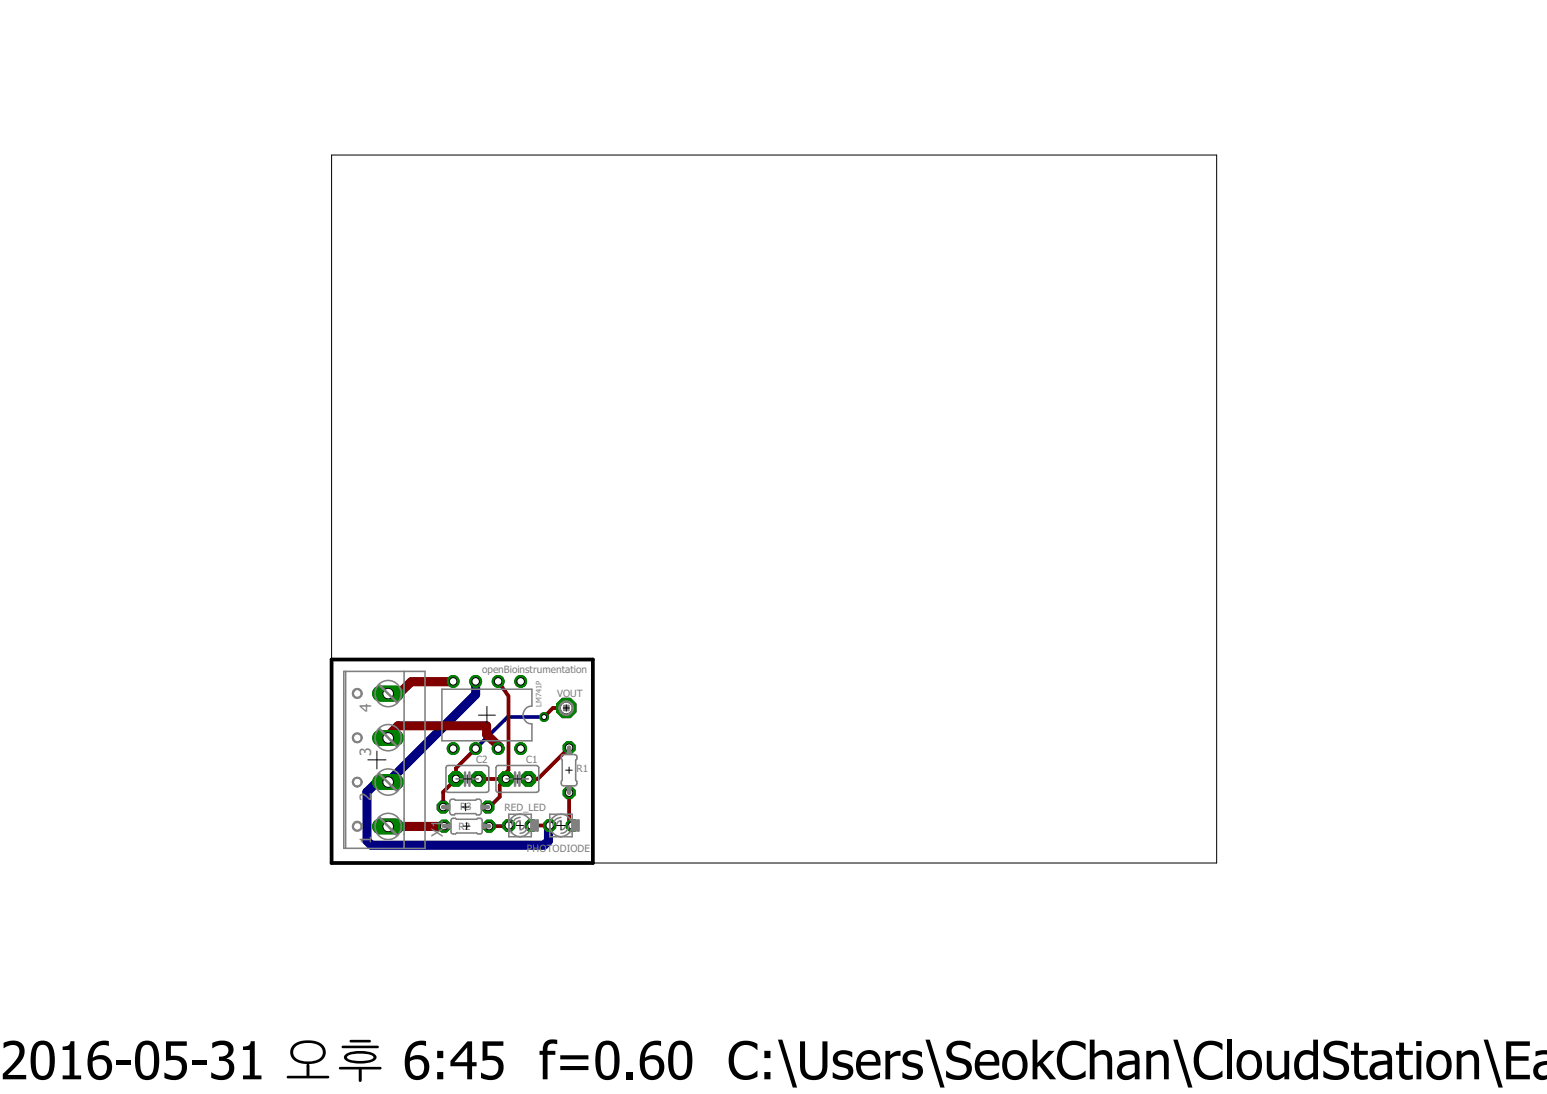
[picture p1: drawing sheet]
<svg xmlns="http://www.w3.org/2000/svg" width="105mm" height="74mm" viewBox="0 0 105 74" stroke-linecap="round" stroke-linejoin="round" font-family="sans-serif">
<defs><g id="words">
<text font-size="3.5" x="0" y="73.1">2016-05-31 오후 6:45 f=0.60 C:\Users\SeokChan\CloudStation\Eag</text>
<g font-size="1.1" fill="#808080">
<text x="25.1" y="51.2" transform="rotate(-90 25.1 51.2)">3</text>
<text x="25.1" y="48.2" transform="rotate(-90 25.1 48.2)">4</text>
<text x="25.1" y="57.2" transform="rotate(-90 25.1 57.2)">1</text>
<text x="25.1" y="54.2" transform="rotate(-90 25.1 54.2)">2</text>
<text x="30" y="56.7" transform="rotate(-90 30 56.7)">X1</text>
</g>
<g font-size=".7" fill="#808080">
<text x="32.6" y="45.6">openBioinstrumentation</text>
<text x="37.7" y="47.2">VOUT</text>
<text x="32.3" y="51.6">C2</text>
<text x="35.6" y="51.6">C1</text>
<text x="39" y="52.3">R1</text>
<text x="31.1" y="56.2">R2</text>
<text x="31.2" y="54.9">R3</text>
<text x="34.2" y="54.9">RED_LED</text>
<text x="35.7" y="57.7">PHOTODIODE</text>
</g>
<text font-size=".5" fill="#808080" x="36.7" y="47.9" transform="rotate(-90 36.7 47.9)">LM741P</text>
</g></defs>
<path d="M36.9 48.6h-2.5l-2.2 2.1" fill="none" stroke="#000080" stroke-width=".25"/>
<path d="M32.2 46.1v.9l-5.9 6h-.8l-.7 .6v3.3l.3 .3h11.8l.2-.3v-.9l.1-.1" fill="none" stroke="#000080" stroke-width=".61"/>
<circle cx="35.8" cy="52.7" r=".53" fill="#008000" stroke="#008000" stroke-width=".07"/>
<circle cx="35.8" cy="52.7" r=".25" fill="#fff" stroke="#000" stroke-width=".07"/>
<circle cx="34.3" cy="52.7" r=".53" fill="#008000" stroke="#008000" stroke-width=".07"/>
<circle cx="34.3" cy="52.7" r=".25" fill="#fff" stroke="#000" stroke-width=".07"/>
<circle cx="32.4" cy="52.7" r=".53" fill="#008000" stroke="#008000" stroke-width=".07"/>
<circle cx="32.4" cy="52.7" r=".25" fill="#fff" stroke="#000" stroke-width=".07"/>
<circle cx="30.9" cy="52.7" r=".53" fill="#008000" stroke="#008000" stroke-width=".07"/>
<circle cx="30.9" cy="52.7" r=".25" fill="#fff" stroke="#000" stroke-width=".07"/>
<circle cx="35.3" cy="46.1" r=".4" fill="#008000" stroke="#008000" stroke-width=".07"/>
<circle cx="35.3" cy="46.1" r=".25" fill="#fff" stroke="#000" stroke-width=".07"/>
<circle cx="33.7" cy="46.1" r=".4" fill="#008000" stroke="#008000" stroke-width=".07"/>
<circle cx="33.7" cy="46.1" r=".25" fill="#fff" stroke="#000" stroke-width=".07"/>
<circle cx="33.7" cy="50.7" r=".4" fill="#008000" stroke="#008000" stroke-width=".07"/>
<circle cx="33.7" cy="50.7" r=".25" fill="#fff" stroke="#000" stroke-width=".07"/>
<circle cx="35.3" cy="50.7" r=".4" fill="#008000" stroke="#008000" stroke-width=".07"/>
<circle cx="35.3" cy="50.7" r=".25" fill="#fff" stroke="#000" stroke-width=".07"/>
<circle cx="32.2" cy="46.1" r=".4" fill="#008000" stroke="#008000" stroke-width=".07"/>
<circle cx="32.2" cy="46.1" r=".25" fill="#fff" stroke="#000" stroke-width=".07"/>
<circle cx="30.7" cy="46.1" r=".4" fill="#008000" stroke="#008000" stroke-width=".07"/>
<circle cx="30.7" cy="46.1" r=".25" fill="#fff" stroke="#000" stroke-width=".07"/>
<circle cx="32.2" cy="50.7" r=".4" fill="#008000" stroke="#008000" stroke-width=".07"/>
<circle cx="32.2" cy="50.7" r=".25" fill="#fff" stroke="#000" stroke-width=".07"/>
<circle cx="30.7" cy="50.7" r=".4" fill="#008000" stroke="#008000" stroke-width=".07"/>
<circle cx="30.7" cy="50.7" r=".25" fill="#fff" stroke="#000" stroke-width=".07"/>
<circle cx="37.2" cy="55.9" r=".44" fill="#008000" stroke="#008000" stroke-width=".07"/>
<circle cx="37.2" cy="55.9" r=".25" fill="#fff" stroke="#000" stroke-width=".07"/>
<circle cx="38.8" cy="55.9" r=".44" fill="#008000" stroke="#008000" stroke-width=".07"/>
<circle cx="38.8" cy="55.9" r=".25" fill="#fff" stroke="#000" stroke-width=".07"/>
<circle cx="38.5" cy="53.7" r=".44" fill="#008000" stroke="#008000" stroke-width=".07"/>
<circle cx="38.5" cy="53.7" r=".25" fill="#fff" stroke="#000" stroke-width=".07"/>
<circle cx="38.5" cy="50.6" r=".44" fill="#008000" stroke="#008000" stroke-width=".07"/>
<circle cx="38.5" cy="50.6" r=".25" fill="#fff" stroke="#000" stroke-width=".07"/>
<circle cx="33" cy="54.7" r=".44" fill="#008000" stroke="#008000" stroke-width=".07"/>
<circle cx="33" cy="54.7" r=".25" fill="#fff" stroke="#000" stroke-width=".07"/>
<circle cx="30" cy="54.7" r=".44" fill="#008000" stroke="#008000" stroke-width=".07"/>
<circle cx="30" cy="54.7" r=".25" fill="#fff" stroke="#000" stroke-width=".07"/>
<circle cx="30.1" cy="55.9" r=".44" fill="#008000" stroke="#008000" stroke-width=".07"/>
<circle cx="30.1" cy="55.9" r=".25" fill="#fff" stroke="#000" stroke-width=".07"/>
<circle cx="33.1" cy="55.9" r=".44" fill="#008000" stroke="#008000" stroke-width=".07"/>
<circle cx="33.1" cy="55.9" r=".25" fill="#fff" stroke="#000" stroke-width=".07"/>
<circle cx="34.5" cy="55.9" r=".44" fill="#008000" stroke="#008000" stroke-width=".07"/>
<circle cx="34.5" cy="55.9" r=".25" fill="#fff" stroke="#000" stroke-width=".07"/>
<circle cx="36" cy="55.9" r=".44" fill="#008000" stroke="#008000" stroke-width=".07"/>
<circle cx="36" cy="55.9" r=".25" fill="#fff" stroke="#000" stroke-width=".07"/>
<circle cx="38.4" cy="47.9" r=".71" fill="#008000" stroke="#008000" stroke-width=".07"/>
<circle cx="38.4" cy="47.9" r=".4" fill="#fff" stroke="#000" stroke-width=".07"/>
<path d="M25.7 56h1.1" fill="none" stroke="#008000" stroke-width="1.1"/>
<circle cx="26.3" cy="56" r=".36" fill="#fff" stroke="#000" stroke-width=".07"/>
<path d="M25.7 53h1.1" fill="none" stroke="#008000" stroke-width="1.1"/>
<circle cx="26.3" cy="53" r=".36" fill="#fff" stroke="#000" stroke-width=".07"/>
<path d="M25.7 50h1.1" fill="none" stroke="#008000" stroke-width="1.1"/>
<circle cx="26.3" cy="50" r=".36" fill="#fff" stroke="#000" stroke-width=".07"/>
<path d="M25.7 47h1.1" fill="none" stroke="#008000" stroke-width="1.1"/>
<circle cx="26.3" cy="47" r=".36" fill="#fff" stroke="#000" stroke-width=".07"/>
<circle cx="36.9" cy="48.6" r=".3" fill="#008000" stroke="#008000" stroke-width=".07"/>
<circle cx="36.9" cy="48.6" r=".17" fill="#fff" stroke="#000" stroke-width=".07"/>
<path d="M32.2 50.7l-1.3 1.3v.7l-.9 .9v1.1M32.4 52.7h1.9M33.7 46.1l.7 1v5.1l-.1 .1v.4M34.3 52.7l-.5 .5v.8l-.7 .7h-.1M34.5 55.9h-1.4M36 55.9h1.2M38.4 47.9h-1l-.5 .7M38.5 50.6l-2.1 2.1h-.6M38.5 53.7v2l.3 .2" fill="none" stroke="#800000" stroke-width=".25"/>
<path d="M26.3 50v-.2l.6-.7h6.1v.6l.8 .9-.1 .1M30.1 55.9l-3.8 .1M30.7 46.1l-2.8 .1-.9 .8h-.7" fill="none" stroke="#800000" stroke-width=".61"/>
<circle cx="35.8" cy="52.7" r=".53" fill="#008000" stroke="#008000" stroke-width=".07"/>
<circle cx="35.8" cy="52.7" r=".25" fill="#fff" stroke="#000" stroke-width=".07"/>
<circle cx="34.3" cy="52.7" r=".53" fill="#008000" stroke="#008000" stroke-width=".07"/>
<circle cx="34.3" cy="52.7" r=".25" fill="#fff" stroke="#000" stroke-width=".07"/>
<circle cx="32.4" cy="52.7" r=".53" fill="#008000" stroke="#008000" stroke-width=".07"/>
<circle cx="32.4" cy="52.7" r=".25" fill="#fff" stroke="#000" stroke-width=".07"/>
<circle cx="30.9" cy="52.7" r=".53" fill="#008000" stroke="#008000" stroke-width=".07"/>
<circle cx="30.9" cy="52.7" r=".25" fill="#fff" stroke="#000" stroke-width=".07"/>
<circle cx="35.3" cy="46.1" r=".4" fill="#008000" stroke="#008000" stroke-width=".07"/>
<circle cx="35.3" cy="46.1" r=".25" fill="#fff" stroke="#000" stroke-width=".07"/>
<circle cx="33.7" cy="46.1" r=".4" fill="#008000" stroke="#008000" stroke-width=".07"/>
<circle cx="33.7" cy="46.1" r=".25" fill="#fff" stroke="#000" stroke-width=".07"/>
<circle cx="33.7" cy="50.7" r=".4" fill="#008000" stroke="#008000" stroke-width=".07"/>
<circle cx="33.7" cy="50.7" r=".25" fill="#fff" stroke="#000" stroke-width=".07"/>
<circle cx="35.3" cy="50.7" r=".4" fill="#008000" stroke="#008000" stroke-width=".07"/>
<circle cx="35.3" cy="50.7" r=".25" fill="#fff" stroke="#000" stroke-width=".07"/>
<circle cx="32.2" cy="46.1" r=".4" fill="#008000" stroke="#008000" stroke-width=".07"/>
<circle cx="32.2" cy="46.1" r=".25" fill="#fff" stroke="#000" stroke-width=".07"/>
<circle cx="30.7" cy="46.1" r=".4" fill="#008000" stroke="#008000" stroke-width=".07"/>
<circle cx="30.7" cy="46.1" r=".25" fill="#fff" stroke="#000" stroke-width=".07"/>
<circle cx="32.2" cy="50.7" r=".4" fill="#008000" stroke="#008000" stroke-width=".07"/>
<circle cx="32.2" cy="50.7" r=".25" fill="#fff" stroke="#000" stroke-width=".07"/>
<circle cx="30.7" cy="50.7" r=".4" fill="#008000" stroke="#008000" stroke-width=".07"/>
<circle cx="30.7" cy="50.7" r=".25" fill="#fff" stroke="#000" stroke-width=".07"/>
<circle cx="37.2" cy="55.9" r=".44" fill="#008000" stroke="#008000" stroke-width=".07"/>
<circle cx="37.2" cy="55.9" r=".25" fill="#fff" stroke="#000" stroke-width=".07"/>
<circle cx="38.8" cy="55.9" r=".44" fill="#008000" stroke="#008000" stroke-width=".07"/>
<circle cx="38.8" cy="55.9" r=".25" fill="#fff" stroke="#000" stroke-width=".07"/>
<circle cx="38.5" cy="53.7" r=".44" fill="#008000" stroke="#008000" stroke-width=".07"/>
<circle cx="38.5" cy="53.7" r=".25" fill="#fff" stroke="#000" stroke-width=".07"/>
<circle cx="38.5" cy="50.6" r=".44" fill="#008000" stroke="#008000" stroke-width=".07"/>
<circle cx="38.5" cy="50.6" r=".25" fill="#fff" stroke="#000" stroke-width=".07"/>
<circle cx="33" cy="54.7" r=".44" fill="#008000" stroke="#008000" stroke-width=".07"/>
<circle cx="33" cy="54.7" r=".25" fill="#fff" stroke="#000" stroke-width=".07"/>
<circle cx="30" cy="54.7" r=".44" fill="#008000" stroke="#008000" stroke-width=".07"/>
<circle cx="30" cy="54.7" r=".25" fill="#fff" stroke="#000" stroke-width=".07"/>
<circle cx="30.1" cy="55.9" r=".44" fill="#008000" stroke="#008000" stroke-width=".07"/>
<circle cx="30.1" cy="55.9" r=".25" fill="#fff" stroke="#000" stroke-width=".07"/>
<circle cx="33.1" cy="55.9" r=".44" fill="#008000" stroke="#008000" stroke-width=".07"/>
<circle cx="33.1" cy="55.9" r=".25" fill="#fff" stroke="#000" stroke-width=".07"/>
<circle cx="34.5" cy="55.9" r=".44" fill="#008000" stroke="#008000" stroke-width=".07"/>
<circle cx="34.5" cy="55.9" r=".25" fill="#fff" stroke="#000" stroke-width=".07"/>
<circle cx="36" cy="55.9" r=".44" fill="#008000" stroke="#008000" stroke-width=".07"/>
<circle cx="36" cy="55.9" r=".25" fill="#fff" stroke="#000" stroke-width=".07"/>
<circle cx="38.4" cy="47.9" r=".71" fill="#008000" stroke="#008000" stroke-width=".07"/>
<circle cx="38.4" cy="47.9" r=".4" fill="#fff" stroke="#000" stroke-width=".07"/>
<path d="M25.7 56h1.1" fill="none" stroke="#008000" stroke-width="1.1"/>
<circle cx="26.3" cy="56" r=".36" fill="#fff" stroke="#000" stroke-width=".07"/>
<path d="M25.7 53h1.1" fill="none" stroke="#008000" stroke-width="1.1"/>
<circle cx="26.3" cy="53" r=".36" fill="#fff" stroke="#000" stroke-width=".07"/>
<path d="M25.7 50h1.1" fill="none" stroke="#008000" stroke-width="1.1"/>
<circle cx="26.3" cy="50" r=".36" fill="#fff" stroke="#000" stroke-width=".07"/>
<path d="M25.7 47h1.1" fill="none" stroke="#008000" stroke-width="1.1"/>
<circle cx="26.3" cy="47" r=".36" fill="#fff" stroke="#000" stroke-width=".07"/>
<circle cx="36.9" cy="48.6" r=".3" fill="#008000" stroke="#008000" stroke-width=".07"/>
<circle cx="36.9" cy="48.6" r=".17" fill="#fff" stroke="#000" stroke-width=".07"/>
<g fill="none" stroke="#808080" stroke-width=".11">
<path d="M23.3 45.5h5.5v11.9h-5.5zM23.4 45.5v11.9M27.4 45.5v11.9M29.9 46.7h6.1v1.1a.6 .6 0 0 0-.6 .6 .6 .6 0 0 0 .6 .6v1.2h-6.1zM30.3 51.9h2.7l.1 .1v1.6l-.2 .1-2.6-.1-.1-.1zM30.5 54.2l.1-.1 .2 .1 1.7-.1 .1 .2v.8l-.2 .1-.2-.1-1.7 .1v-.2zM30.6 55.5l.1-.1 .2 .1 1.7-.1v1l-.1 .1-.2-.1-1.7 .1zM30.9 52.7h.6M31.8 52.7h.6M33.7 51.9h2.7l.1 .1v1.6l-.2 .1-2.6-.1-.1-.1zM34.3 52.7h.6M34.5 55.1h1.5v1.6h-1.5z"/>
<path d="M34.6 55.4a.76 .76 0 0 1 1.1-.1 .76 .76 0 0 1 .1 1.1M34.6 56.4a.74 .74 0 0 0 1.2 0M34.6 55.4l-.1 .5 .1 .5M35.2 52.7h.6M35.2 55.4a.53 .53 0 0 0-.5 .5M35.2 55.6a.29 .29 0 0 0-.3 .3M35.5 55.9l-.1 .2-.2 .1M35.8 55.9l-.1 .1a.53 .53 0 0 1-.5 .4M37.2 55.1h1.6v1.6h-1.6zM37.4 55.4a.76 .76 0 0 1 1.1-.1 .76 .76 0 0 1 .1 1.1M37.4 56.4a.74 .74 0 0 0 1.2 0M37.4 55.4l-.2 .5 .2 .5"/>
<path d="M38 55.4a.53 .53 0 0 0-.5 .5M38 55.6a.32 .32 0 0 0-.3 .3M38 51.2l.2-.1 .9 .1-.1 1.6 .1 .3-.1 .1-1-.1zM38.3 55.9l-.1 .2-.2 .1M38.5 55.9v.1a.53 .53 0 0 1-.5 .4"/>
<circle cx="26.3" cy="56" r=".89"/>
<circle cx="26.3" cy="53" r=".89"/>
<circle cx="26.3" cy="50" r=".89"/>
<circle cx="26.3" cy="47" r=".89"/>
</g>
<path d="M25.7 52.4l1.2 1.2M25.7 46.4l1.2 1.2M25.7 55.4l1.2 1.2M25.7 49.4l1.2 1.1M31.5 52.3v.9M31.8 52.3v.9M34.9 52.3v.9M35.2 52.3v.9" fill="none" stroke="#808080" stroke-width=".17"/>
<g fill="#808080" stroke="#808080" stroke-width=".07">
<path d="M39.1 55.5h.1v.8h-.1z"/>
<path d="M36.4 55.5v.8z"/>
<path d="M38.8 55.5h.4v.8h-.4z"/>
<path d="M38.4 53.2h.3v.2h-.3z"/>
<path d="M38.4 50.9h.3v.2h-.3z"/>
<path d="M32.6 54.5h.1v.3h-.1z"/>
<path d="M30.3 54.5h.2v.3h-.2z"/>
<path d="M30.4 55.8h.1v.3h-.1z"/>
<path d="M32.7 55.8h.1v.3h-.1z"/>
<path d="M36 55.5h.4v.8h-.4z"/>
<path d="M38.2 47.8h.3v.3h-.3z"/>
</g>
<g fill="#808080" stroke="#808080" stroke-width=".07">
<path d="M24 55.6a.35 .35 0 0 1 .5 .2 .35 .35 0 0 1-.2 .5 .35 .35 0 0 1-.4-.3 .26 .26 0 0 1 .4-.3 .26 .26 0 0 1 .1 .4 .26 .26 0 0 1-.4 0l-.1-.1z" fill-rule="evenodd"/>
<path d="M23.9 52.8a.35 .35 0 0 1 .6-.1 .35 .35 0 0 1-.2 .6 .35 .35 0 0 1-.4-.3 .26 .26 0 0 1 .4-.3 .26 .26 0 0 1 .1 .4 .26 .26 0 0 1-.4 0l-.1-.1z" fill-rule="evenodd"/>
<path d="M23.9 49.8a.35 .35 0 0 1 .6-.1 .35 .35 0 0 1-.2 .6 .35 .35 0 0 1-.4-.3 .26 .26 0 0 1 .4-.3 .26 .26 0 0 1 .1 .4 .26 .26 0 0 1-.4 0l-.1-.1z" fill-rule="evenodd"/>
<path d="M23.9 46.8a.35 .35 0 0 1 .6-.1 .35 .35 0 0 1-.2 .6 .35 .35 0 0 1-.4-.3 .26 .26 0 0 1 .2-.3 .26 .26 0 0 1 .3 .1 .26 .26 0 0 1-.1 .4 .26 .26 0 0 1-.4-.2z" fill-rule="evenodd"/>
<path d="M38 47.6a.5 .5 0 0 1 .8 .1 .5 .5 0 0 1-.3 .7 .5 .5 0 0 1-.7-.5h.1a.42 .42 0 0 1 .6-.4 .42 .42 0 0 1 .2 .7 .42 .42 0 0 1-.7-.1l-.1-.2h-.1z" fill-rule="evenodd"/>
</g>
<path d="M30 54.7h.3M30.1 55.9h.3M32.7 54.7h.3M32.8 55.9h.3M38.5 50.6v.3M38.5 53.4v.3" fill="none" stroke="#808080" stroke-width=".32"/>
<path d="M38.4 47.9h.1" fill="none" stroke="#808080" stroke-width=".07"/>
<g fill="none" stroke="#000" stroke-width=".07">
<path d="M22.5 44.7v-34.2h59.9v47.9h-42.2M24.9 51.5h1.2M25.5 50.9v1.2M31.3 54.7h.5M31.4 52.7h.5M31.4 55.9h.4M31.5 54.4v.5M31.6 55.7v.5M31.6 52.5v.5M32.4 48.4h1.1M33 47.8v1.2M34.8 52.7h.5"/>
<path d="M35 55.9h.5M35 52.5v.5M35.2 55.6v.5M37.7 55.9h.6M38 55.6v.6M38.1 47.9h.5M38.3 52.2h.5M38.4 47.7v.5M38.5 51.9v.5"/>
</g>
<path d="M22.5 44.7h17.7v13.7h-17.7z" fill="none" stroke="#000" stroke-width=".25"/>
<use href="#words"/>
</svg>
